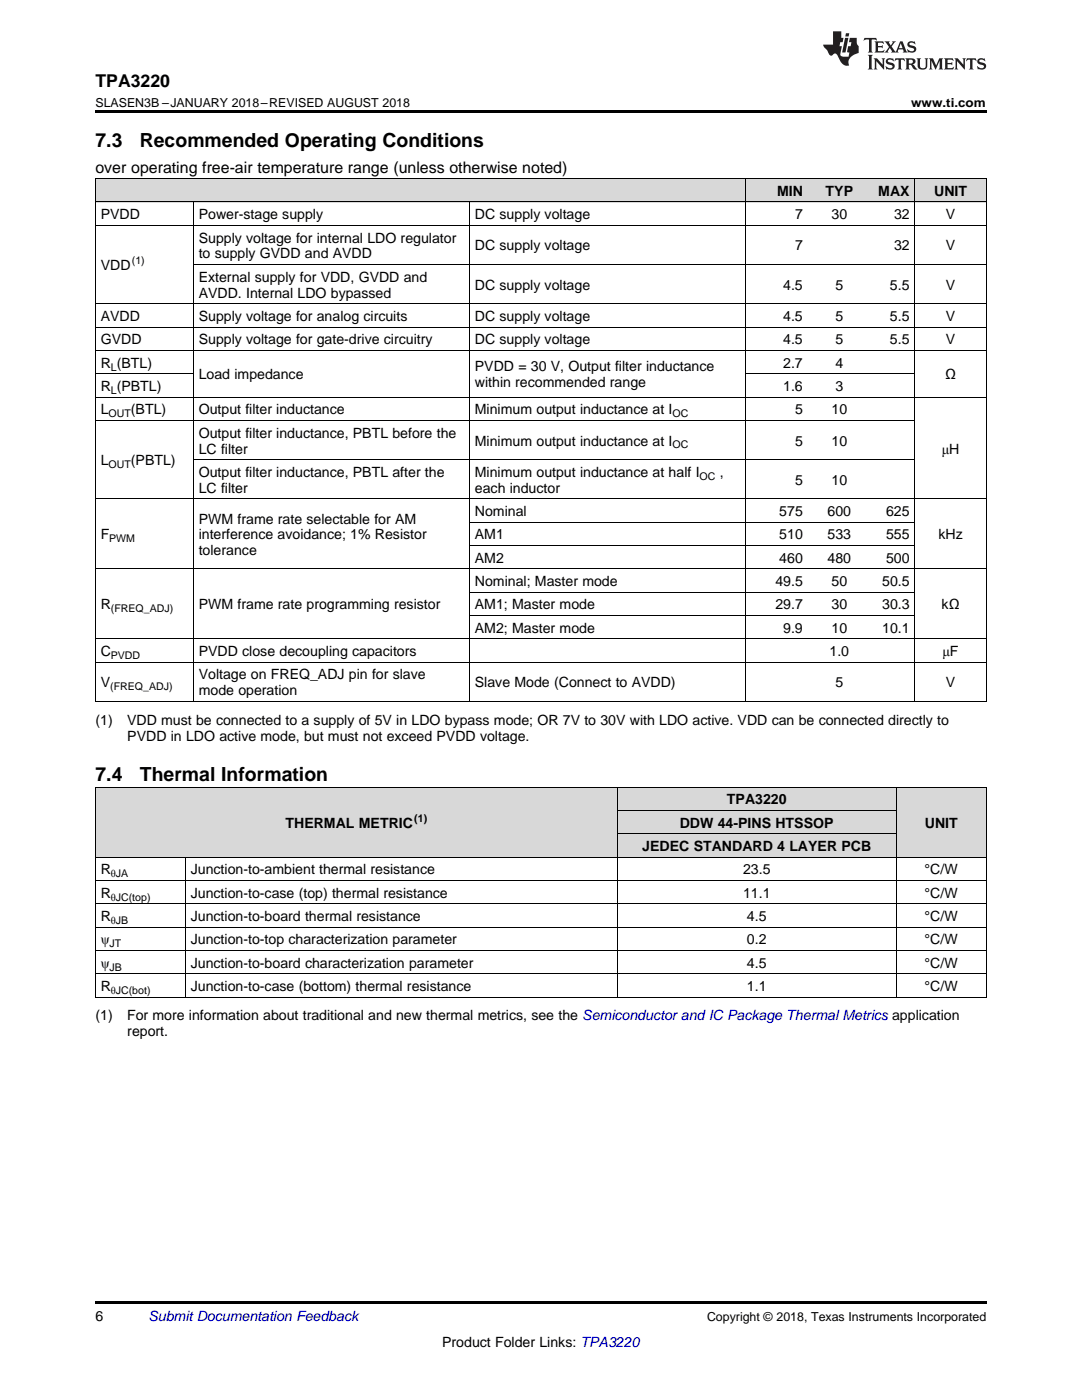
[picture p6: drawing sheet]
<svg xmlns="http://www.w3.org/2000/svg" width="216mm" height="279mm" viewBox="0 0 216 279" stroke-linecap="round" stroke-linejoin="round" font-family="sans-serif">
<defs><g id="words">
<g font-size="3.9">
<text x="19" y="29.3">7.3</text>
<text x="27.9" y="29.3">Recommended Operating Conditions</text>
<text x="19" y="155.9">7.4</text>
<text x="27.9" y="155.9">Thermal Information</text>
</g>
<text font-size="3.5" x="19" y="17.3">TPA3220</text>
<text font-size="3.2" x="19" y="34.4">over operating free-air temperature range (unless otherwise noted)</text>
<g font-size="2.8">
<text x="155" y="39.1">MIN</text>
<text x="164.7" y="39.1">TYP</text>
<text x="175.3" y="39.1">MAX</text>
<text x="186.4" y="39.1">UNIT</text>
<text x="20.1" y="43.7">PVDD</text>
<text x="39.7" y="43.7">Power-stage supply</text>
<text x="94.8" y="43.7">DC supply voltage</text>
<text x="158.6" y="43.7">7</text>
<text x="165.9" y="43.7">30</text>
<text x="178.4" y="43.7">32</text>
<text x="188.7" y="43.7">V</text>
<text x="20.1" y="53.9">VDD</text>
<text x="39.7" y="48.4">Supply voltage for internal LDO regulator</text>
<text x="39.7" y="51.6">to supply GVDD and AVDD</text>
<text x="94.8" y="50">DC supply voltage</text>
<text x="158.6" y="50">7</text>
<text x="178.4" y="50">32</text>
<text x="188.7" y="50">V</text>
<text x="39.7" y="56.2">External supply for VDD, GVDD and</text>
<text x="39.7" y="59.4">AVDD. Internal LDO bypassed</text>
<text x="94.8" y="57.8">DC supply voltage</text>
<text x="156.3" y="57.8">4.5</text>
<text x="166.7" y="57.8">5</text>
<text x="177.6" y="57.8">5.5</text>
<text x="188.7" y="57.8">V</text>
<text x="20.1" y="64.1">AVDD</text>
<text x="39.7" y="64.1">Supply voltage for analog circuits</text>
<text x="94.8" y="64.1">DC supply voltage</text>
<text x="156.3" y="64.1">4.5</text>
<text x="166.7" y="64.1">5</text>
<text x="177.6" y="64.1">5.5</text>
<text x="188.7" y="64.1">V</text>
<text x="20.1" y="68.7">GVDD</text>
<text x="39.7" y="68.7">Supply voltage for gate-drive circuitry</text>
<text x="94.8" y="68.7">DC supply voltage</text>
<text x="156.3" y="68.7">4.5</text>
<text x="166.7" y="68.7">5</text>
<text x="177.6" y="68.7">5.5</text>
<text x="188.7" y="68.7">V</text>
<text x="20.1" y="73.4">R (BTL)</text>
<text x="39.7" y="75.7">Load impedance</text>
<text x="94.8" y="74.1">PVDD = 30 V, Output filter inductance</text>
<text x="94.8" y="77.3">within recommended range</text>
<text x="156.3" y="73.4">2.7</text>
<text x="166.7" y="73.4">4</text>
<text x="188.6" y="75.7">Ω</text>
<text x="20.1" y="78">R (PBTL)</text>
<text x="20.1" y="82.7">L</text>
<text x="26.1" y="82.7">(BTL)</text>
<text x="39.7" y="82.7">Output filter inductance</text>
<text x="94.8" y="82.7">Minimum output inductance at I</text>
<text x="156.3" y="78">1.6</text>
<text x="158.6" y="82.7">5</text>
<text x="165.9" y="82.7">10</text>
<text x="166.7" y="78">3</text>
<text x="39.7" y="87.3">Output filter inductance, PBTL before the</text>
<text x="94.8" y="88.9">Minimum output inductance at I</text>
<text x="158.6" y="88.9">5</text>
<text x="165.9" y="88.9">10</text>
<text x="20.1" y="92.9">L</text>
<text x="26.1" y="92.9">(PBTL)</text>
<text x="39.7" y="90.5">LC filter</text>
<text x="39.7" y="95.2">Output filter inductance, PBTL after the</text>
<text x="94.8" y="95.2">Minimum output inductance at half I</text>
<text x="143.6" y="95.2">,</text>
<text x="187.9" y="90.5">μH</text>
<text x="39.7" y="98.4">LC filter</text>
<text x="94.8" y="98.4">each inductor</text>
<text x="158.6" y="96.8">5</text>
<text x="165.9" y="96.8">10</text>
<text x="20.1" y="107.7">F</text>
<text x="39.7" y="104.5">PWM frame rate selectable for AM</text>
<text x="39.7" y="107.7">interference avoidance; 1% Resistor</text>
<text x="94.8" y="103">Nominal</text>
<text x="94.8" y="107.7">AM1</text>
<text x="155.5" y="103">575</text>
<text x="155.5" y="107.7">510</text>
<text x="165.1" y="103">600</text>
<text x="165.1" y="107.7">533</text>
<text x="176.8" y="103">625</text>
<text x="176.8" y="107.7">555</text>
<text x="187.3" y="107.7">kHz</text>
<text x="39.7" y="110.8">tolerance</text>
<text x="94.8" y="112.3">AM2</text>
<text x="155.5" y="112.3">460</text>
<text x="165.1" y="112.3">480</text>
<text x="176.8" y="112.3">500</text>
<text x="94.8" y="117">Nominal; Master mode</text>
<text x="154.7" y="117">49.5</text>
<text x="165.9" y="117">50</text>
<text x="176" y="117">50.5</text>
<text x="20.1" y="121.6">R</text>
<text x="39.7" y="121.6">PWM frame rate programming resistor</text>
<text x="94.8" y="121.6">AM1; Master mode</text>
<text x="154.7" y="121.6">29.7</text>
<text x="165.9" y="121.6">30</text>
<text x="176" y="121.6">30.3</text>
<text x="187.9" y="121.6">kΩ</text>
<text x="20.1" y="131">C</text>
<text x="39.7" y="131">PVDD close decoupling capacitors</text>
<text x="94.8" y="126.3">AM2; Master mode</text>
<text x="156.3" y="126.3">9.9</text>
<text x="165.5" y="131">1.0</text>
<text x="165.9" y="126.3">10</text>
<text x="176" y="126.3">10.1</text>
<text x="188.1" y="131">μF</text>
<text x="20.1" y="137.2">V</text>
<text x="39.7" y="135.6">Voltage on FREQ_ADJ pin for slave</text>
<text x="94.8" y="137.2">Slave Mode (Connect to AVDD)</text>
<text x="166.7" y="137.2">5</text>
<text x="188.7" y="137.2">V</text>
<text x="39.7" y="138.8">mode operation</text>
<text x="19" y="144.6">(1)</text>
<text x="25.4" y="144.6">VDD must be connected to a supply of 5V in LDO bypass mode; OR 7V to 30V with LDO active. VDD can be connected directly to</text>
<text x="25.4" y="147.8">PVDD in LDO active mode, but must not exceed PVDD voltage.</text>
<text x="145.1" y="160.5">TPA3220</text>
<text x="57" y="165.2">THERMAL METRIC</text>
<text x="135.6" y="165.2">DDW 44-PINS HTSSOP</text>
<text x="184.5" y="165.2">UNIT</text>
<text x="128.2" y="169.9">JEDEC STANDARD 4 LAYER PCB</text>
<text x="20.1" y="174.5">R</text>
<text x="20.1" y="179.2">R</text>
<text x="38.1" y="174.5">Junction-to-ambient thermal resistance</text>
<text x="38.1" y="179.2">Junction-to-case (top) thermal resistance</text>
<text x="148.3" y="174.5">23.5</text>
<text x="148.3" y="179.2">11.1</text>
<text x="184.5" y="174.5">°C/W</text>
<text x="184.5" y="179.2">°C/W</text>
<text x="20.1" y="183.8">R</text>
<text x="38.1" y="183.8">Junction-to-board thermal resistance</text>
<text x="149" y="183.8">4.5</text>
<text x="184.5" y="183.8">°C/W</text>
<text x="20.1" y="188.5">ψ</text>
<text x="38.1" y="188.5">Junction-to-top characterization parameter</text>
<text x="149" y="188.5">0.2</text>
<text x="184.5" y="188.5">°C/W</text>
<text x="20.1" y="193.1">ψ</text>
<text x="20.1" y="197.8">R</text>
<text x="38.1" y="193.1">Junction-to-board characterization parameter</text>
<text x="38.1" y="197.8">Junction-to-case (bottom) thermal resistance</text>
<text x="149" y="193.1">4.5</text>
<text x="149" y="197.8">1.1</text>
<text x="184.5" y="193.1">°C/W</text>
<text x="184.5" y="197.8">°C/W</text>
<text x="19" y="203.7">(1)</text>
<text x="25.4" y="203.7">For more information about traditional and new thermal metrics, see the Semiconductor and IC Package Thermal Metrics application</text>
<text x="25.4" y="206.8">report.</text>
<text x="19" y="263.6">6</text>
<text x="88.2" y="268.9">Product Folder Links: TPA3220</text>
</g>
<text font-size="2.8" fill="#0000c8" x="29.6" y="263.6">Submit Documentation Feedback</text>
<g font-size="2.5">
<text x="19" y="21.4">SLASEN3B –JANUARY 2018–REVISED AUGUST 2018</text>
<text x="181.8" y="21.4">www.ti.com</text>
<text x="141.1" y="263.6">Copyright © 2018, Texas Instruments Incorporated</text>
</g>
<g font-size="2.1">
<text x="26.3" y="52.8">(1)</text>
<text x="22.1" y="73.9">L</text>
<text x="21.7" y="83.3">OUT</text>
<text x="22.1" y="78.6">L</text>
<text x="134.2" y="83.3">OC</text>
<text x="134.2" y="89.5">OC</text>
<text x="21.7" y="93.4">OUT</text>
<text x="139.6" y="95.7">OC</text>
<text x="21.8" y="108.2">PWM</text>
<text x="22.1" y="122.2">(FREQ_ADJ)</text>
<text x="22.1" y="131.5">PVDD</text>
<text x="22" y="137.8">(FREQ_ADJ)</text>
<text x="82.7" y="164.1">(1)</text>
<text x="22.1" y="175.1">θJA</text>
<text x="22.1" y="179.7">θJC(top)</text>
<text x="22.1" y="184.4">θJB</text>
<text x="21.9" y="189.1">JT</text>
<text x="21.9" y="193.7">JB</text>
<text x="22.1" y="198.4">θJC(bot)</text>
</g>
</g></defs>
<g fill="#d8d8d8">
<path d="M19 157.2h18v13.9h-18z"/>
<path d="M37 157.2h86.2v13.9h-86.2z"/>
<path d="M178.9 157.2h17.9v13.9h-17.9z"/>
<path d="M123.2 166.5h55.7v4.6h-55.7z"/>
<path d="M123.2 161.8h55.7v4.7h-55.7z"/>
<path d="M123.2 157.2h55.7v4.6h-55.7z"/>
<path d="M19 35.7h19.6v4.7h-19.6z"/>
<path d="M38.6 35.7h55.1v4.7h-55.1z"/>
<path d="M93.7 35.7h55.1v4.7h-55.1z"/>
<path d="M148.8 35.7h12.5v4.7h-12.5z"/>
<path d="M161.3 35.7h12.4v4.7h-12.4z"/>
<path d="M173.7 35.7h8.9v4.7h-8.9z"/>
<path d="M182.6 35.7h14.2v4.7h-14.2z"/>
</g>
<g fill="#000">
<path d="M19 22h177.8v.5h-177.8zM19 140l.2 .1zM93.6 140l.1 .1zM148.7 140l.1 .1zM161.2 140l.1 .1zM173.6 140l.1 .1zM182.5 140l.1 .1zM196.7 140l.1 .1zM19 199l.2 .1zM123.1 199l.1 .1zM178.8 199l.1 .1zM196.7 199l.1 .1z"/>
<path d="M19 259.7h177.8v.5h-177.8z"/>
</g>
<g fill="none" stroke="#000" stroke-width=".2">
<path d="M19 35.6l177.8 .1v104.4M19.1 35.7v104.4M148.8 35.7v104.4M182.5 35.7v104.4M19 45h177.8M19 40.3h177.8M38.5 40.3v99.8M38.6 52.8h158.2M93.6 40.3v99.8M19 79.3h177.8M19 74.6h19.6M19 69.9h177.8"/>
<path d="M19 65.3h177.8M19 60.6h177.8M148.8 74.6h33.8M19 99.6h177.8M19 83.9h163.6M38.6 91.7h144M19 113.5h177.8M93.7 118.2h88.9M93.7 108.9h88.9M93.7 104.2h88.9M19 140h177.8M19 132.2h177.8"/>
<path d="M19 127.5h177.8M93.7 122.9h88.9M19 157.1h177.8M19.1 157.1v42M123.1 157.1v42M178.8 157.1v42M196.8 157.1v42M19 175.7h177.8M19 171.1h177.8M37 171.1v28M123.2 166.4h55.7M123.2 161.8h55.7"/>
<path d="M19 199h177.8M19 194.4h177.8M19 189.7h177.8M19 185h177.8M19 180.4h177.8"/>
</g>
<g fill="#231f20">
<path d="M172.5 7.6l-.1 .5 .4-.2h.6v.1v2.1l-.2 .4h.9l-.2-.4v-2.1l.1-.1h.5l.5 .2-.2-.5zM174.5 8.3l.2 .3v1.5l-.2 .4h1.8l.2-.6a1.04 1.04 0 0 1-1.3 .2v-.7h.6l.3 .2v-.6l-.3 .2h-.6v-.6l.8-.1 .4 .3-.2-.5zM176.5 8.3l.9 1.1-.9 1.1h.8l-.2-.2 .4-.7 .5 .7-.2 .2h1.5l-.2-.2 .2-.4h.9l.1 .4-.2 .2h1l-.3-.3-.7-1.9h-.5l-.9 2-.8-1 .9-1h-.8l.1 .3-.4 .5-.3-.6 .1-.2zM179.7 8.6l.4 1h-.7zM181.3 8.4a.63 .63 0 0 0-.2 .7 .63 .63 0 0 0 .6 .4l.6 .2 .1 .2a.75 .75 0 0 1-.7 .4 .75 .75 0 0 1-.6-.5l.1 .7 .1-.1a1.11 1.11 0 0 0 1.5-.6 1.13 1.13 0 0 0-1.2-.8l-.1-.4a1.04 1.04 0 0 1 1.2 .2l-.2-.5-.2 .1-.4-.2zM173.2 10.9l.2 .4v2.2l-.2 .4h1l-.3-.4v-2.2l.3-.4zM174.3 11.6l.3 .4v1.5l-.3 .4h.8l-.2-.4v-1.3l1.5 1.7v-1.9l.2-.4h-.7l.2 .4v.9l-1.1-1.3zM177 11.8a.62 .62 0 0 0-.2 .7 .62 .62 0 0 0 .6 .4l.6 .1 .1 .3a.76 .76 0 0 1-.7 .3 .76 .76 0 0 1-.7-.4l.2 .7 .1-.1a1.11 1.11 0 0 0 1.5-.6 1.13 1.13 0 0 0-1.2-.8l-.1-.4a1.04 1.04 0 0 1 1.2 .2l-.2-.6-.2 .1-.5-.1zM178.7 11.6l-.2 .6a.61 .61 0 0 1 .8-.3v1.6l-.2 .4h.9l-.2-.4v-1.6a.63 .63 0 0 1 .7 .3l-.1-.6zM180.6 11.6l.3 .4v1.5l-.3 .4h1l-.2-.2-.1-.8 .6 .2a.76 .76 0 0 0 1.2 .7l-1-1a.58 .58 0 0 0 .6-.5 .58 .58 0 0 0-.5-.6zM181.4 11.9h.1a.45 .45 0 0 1 .5 .1 .45 .45 0 0 1 .1 .5l-.8 .2zM182.9 11.6l.2 .2a2.17 2.17 0 0 0 .3 1.9 .99 .99 0 0 0 1.6-.6v-1.1l.2-.4h-.7l.2 .2a1.92 1.92 0 0 1-.2 1.8 .6 .6 0 0 1-.9-.5v-1.1l.2-.4zM185.4 11.6l.2 .4v1.5l-.2 .4h.7l-.2-.4v-1.4l.8 1.8 .8-1.8v1.4l-.2 .4h.9l-.2-.4v-1.5l.2-.4h-.8l-.6 1.5-.6-1.5zM188.4 11.6l.2 .4v1.5l-.2 .4h1.8l.1-.6a1.04 1.04 0 0 1-1.2 .1v-.6h.5l.4 .2v-.6l-.4 .2h-.5v-.7h.8l.3 .3-.1-.6zM190.5 11.6l.2 .4v1.5l-.2 .4h.7l-.2-.4v-1.3l1.5 1.7v-1.9l.2-.4h-.7l.2 .4v.9l-1.1-1.3zM192.9 11.6l-.1 .6a.61 .61 0 0 1 .7-.3l.1 1.6-.3 .4h1l-.3-.4 .1-1.6a.63 .63 0 0 1 .7 .3l-.1-.6zM195.2 11.8a.62 .62 0 0 0-.2 .7 .62 .62 0 0 0 .6 .4l.6 .1 .1 .3a.76 .76 0 0 1-.7 .3 .76 .76 0 0 1-.6-.4l.1 .7 .1-.1a1.11 1.11 0 0 0 1.6-.6 1.13 1.13 0 0 0-1.3-.8l-.1-.4a1.04 1.04 0 0 1 1.2 .2l-.1-.6-.2 .1-.5-.1z"/>
<path d="M166.2 6.3v2.6h-1.9v.4l.8 .9a.91 .91 0 0 0 1 .8 .56 .56 0 0 1 .5-.3 .56 .56 0 0 1 .5 .3l.4 .8a1.53 1.53 0 0 0 1.9 1.2 1.54 1.54 0 0 1 1-2.1l.9-.3v-1.4a1.52 1.52 0 0 1-.4-1.6h-1.3l-.2 .8h.5l-.2 .8h-.5l-.1 1v.2l.4 .1-.2 .8a1.93 1.93 0 0 1-1.6-.3l.3-1.8h-.5l.2-.8h.4l.2-.8h-.4v-1.3zM168.6 7.6l-.6 2.9h.7l.6-2.9zM168.8 6.6l-.1 .7h.6l.2-.7z"/>
</g>
<use href="#words"/>
</svg>
